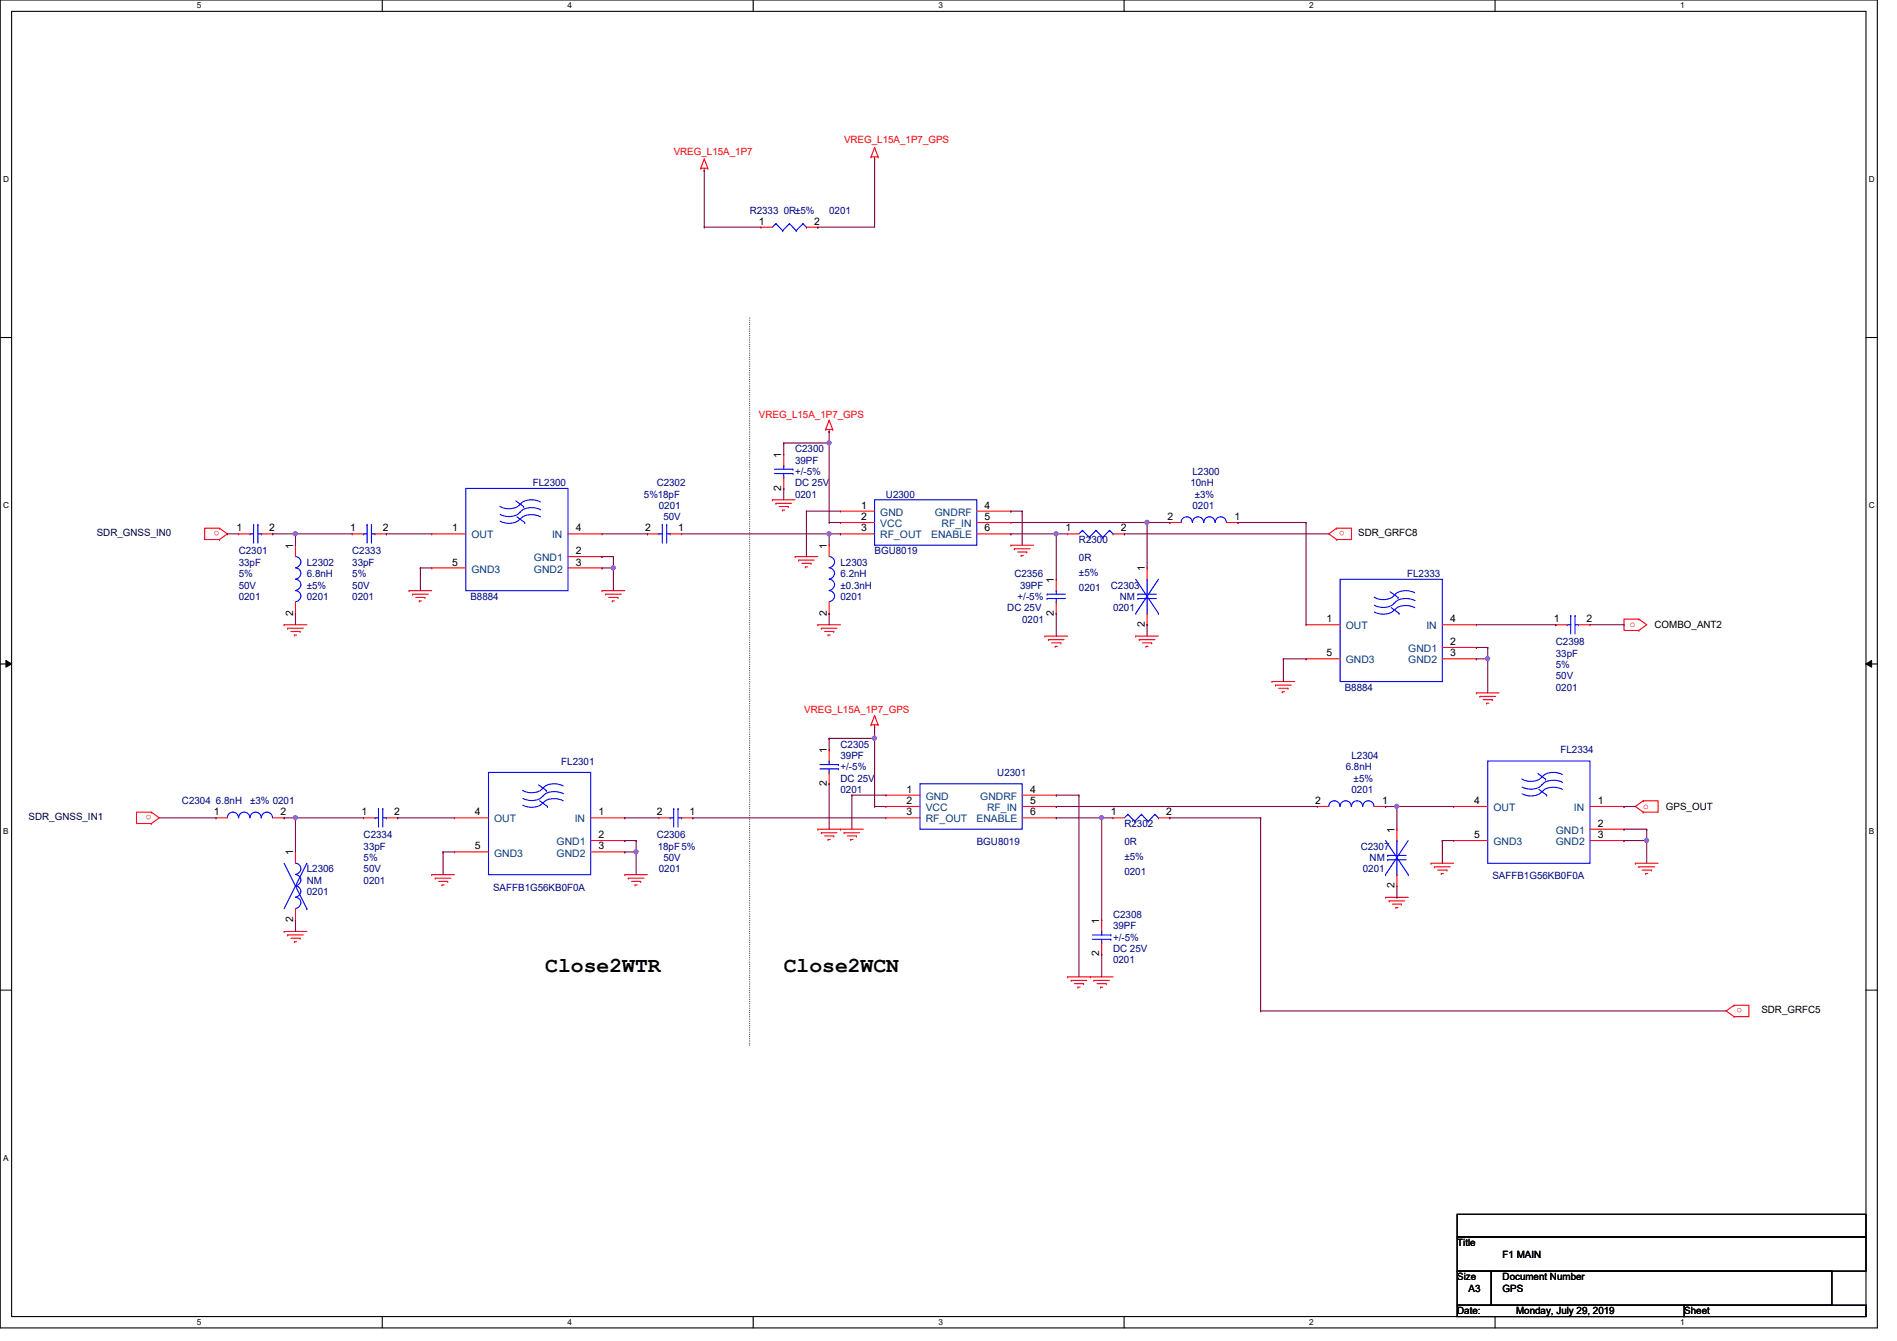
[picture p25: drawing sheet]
<svg xmlns="http://www.w3.org/2000/svg" width="297mm" height="210mm" viewBox="0 0 297 210" stroke-linecap="round" stroke-linejoin="round" font-family="sans-serif">
<defs><g id="words">
<g font-size="3.3">
<text x="85.4" y="152.1">Close2WTR</text>
<text x="122.7" y="152.1">Close2WCN</text>
</g>
<g font-size="1.6" fill="#f00">
<text x="132.2" y="22.4">VREG_L15A_1P7_GPS</text>
<text x="105.5" y="24.2">VREG_L15A_1P7</text>
<text x="118.8" y="65.4">VREG_L15A_1P7_GPS</text>
<text x="34.4" y="83.1" transform="rotate(180 34.4 83.1)">o</text>
<text x="210.6" y="83.1" transform="rotate(180 210.6 83.1)">o</text>
<text x="255.2" y="98.1">o</text>
<text x="125.9" y="111.7">VREG_L15A_1P7_GPS</text>
<text x="23.7" y="127.6" transform="rotate(180 23.7 127.6)">o</text>
<text x="257.3" y="126.6">o</text>
<text x="272.8" y="157.8" transform="rotate(180 272.8 157.8)">o</text>
</g>
<g font-size="1.6" fill="#00007f">
<text x="117.4" y="33.4">R2333 0R±5%</text>
<text x="129.8" y="33.4">0201</text>
<text x="124.5" y="70.8">C2300</text>
<text x="83.4" y="76.1">FL2300</text>
<text x="100.8" y="77.9">5%18pF</text>
<text x="102.8" y="76.1">C2302</text>
<text x="124.5" y="72.6">39PF</text>
<text x="124.5" y="77.9">0201</text>
<text x="124.5" y="76.1">DC 25V</text>
<text x="124.5" y="74.3">+/-5%</text>
<text x="138.7" y="77.9">U2300</text>
<text x="186.4" y="76.1">10nH</text>
<text x="186.7" y="74.3">L2300</text>
<text x="187.1" y="77.9">±3%</text>
<text x="103.2" y="79.7">0201</text>
<text x="103.9" y="81.4">50V</text>
<text x="186.7" y="79.7">0201</text>
<text x="37.4" y="86.8">C2301</text>
<text x="37.4" y="88.6">33pF</text>
<text x="48" y="88.6">L2302</text>
<text x="55.2" y="86.8">C2333</text>
<text x="55.2" y="88.6">33pF</text>
<text x="131.6" y="88.6">L2303</text>
<text x="136.9" y="86.8">BGU8019</text>
<text x="168.9" y="85">R2300</text>
<text x="168.9" y="87.8">0R</text>
<text x="37.4" y="93.9">0201</text>
<text x="37.4" y="92.1">50V</text>
<text x="37.4" y="90.3">5%</text>
<text x="48" y="90.3">6.8nH</text>
<text x="48" y="92.1">±5%</text>
<text x="48" y="93.9">0201</text>
<text x="55.2" y="93.9">0201</text>
<text x="55.2" y="92.1">50V</text>
<text x="55.2" y="90.3">5%</text>
<text x="73.7" y="93.9">B8884</text>
<text x="131.6" y="90.3">6.2nH</text>
<text x="131.6" y="92.1">±0.3nH</text>
<text x="131.6" y="93.9">0201</text>
<text x="157.7" y="95.7">DC 25V</text>
<text x="158.8" y="90.3">C2356</text>
<text x="159.3" y="93.9">+/-5%</text>
<text x="159.7" y="92.1">39PF</text>
<text x="168.9" y="90.2">±5%</text>
<text x="168.9" y="92.5">0201</text>
<text x="173.9" y="92.1">C2303</text>
<text x="174.3" y="95.7">0201</text>
<text x="175.3" y="93.9">NM</text>
<text x="220.3" y="90.3">FL2333</text>
<text x="160.1" y="97.5">0201</text>
<text x="243.6" y="101">C2398</text>
<text x="243.6" y="102.8">33pF</text>
<text x="243.6" y="106.3">50V</text>
<text x="243.6" y="104.6">5%</text>
<text x="210.6" y="108.1">B8884</text>
<text x="243.6" y="108.1">0201</text>
<text x="87.9" y="119.7">FL2301</text>
<text x="131.6" y="117">C2305</text>
<text x="131.6" y="118.8">39PF</text>
<text x="211.6" y="118.8">L2304</text>
<text x="244.3" y="117.9">FL2334</text>
<text x="28.5" y="125.9">C2304 6.8nH</text>
<text x="39.2" y="125.9">±3% 0201</text>
<text x="131.6" y="124.1">0201</text>
<text x="131.6" y="122.3">DC 25V</text>
<text x="131.6" y="120.6">+/-5%</text>
<text x="156.2" y="121.5">U2301</text>
<text x="210.7" y="120.6">6.8nH</text>
<text x="211.6" y="124.1">0201</text>
<text x="212" y="122.3">±5%</text>
<text x="56.9" y="131.2">C2334</text>
<text x="102.8" y="131.2">C2306</text>
<text x="176.1" y="129.5">R2302</text>
<text x="48" y="136.6">L2306</text>
<text x="56.9" y="133">33pF</text>
<text x="56.9" y="136.6">50V</text>
<text x="56.9" y="134.8">5%</text>
<text x="103" y="133">18pF5%</text>
<text x="103.2" y="136.6">0201</text>
<text x="103.9" y="134.8">50V</text>
<text x="152.9" y="132.3">BGU8019</text>
<text x="176.1" y="132.3">0R</text>
<text x="176.1" y="134.6">±5%</text>
<text x="176.1" y="136.9">0201</text>
<text x="213.1" y="133">C2307</text>
<text x="213.4" y="136.6">0201</text>
<text x="214.5" y="134.8">NM</text>
<text x="233.7" y="137.6">SAFFB1G56KB0F0A</text>
<text x="48" y="138.3">NM</text>
<text x="48" y="140.1">0201</text>
<text x="56.9" y="138.3">0201</text>
<text x="77.2" y="139.4">SAFFB1G56KB0F0A</text>
<text x="174.3" y="143.7">C2308</text>
<text x="174.3" y="145.5">39PF</text>
<text x="174.3" y="149">DC 25V</text>
<text x="174.3" y="147.2">+/-5%</text>
<text x="174.3" y="150.8">0201</text>
</g>
<g font-size="1.6">
<text x="118.8" y="35.2">1</text>
<text x="127.5" y="35.2">2</text>
<text x="122.3" y="71.7" transform="rotate(-90 122.3 71.7)">1</text>
<text x="122.3" y="76.8" transform="rotate(-90 122.3 76.8)">2</text>
<text x="37" y="83.2">1</text>
<text x="42.2" y="83.2">2</text>
<text x="54.8" y="83.2">1</text>
<text x="59.9" y="83.2">2</text>
<text x="70.8" y="83.2">1</text>
<text x="90.2" y="83.2">4</text>
<text x="101" y="83.2">2</text>
<text x="106.2" y="83.2">1</text>
<text x="134.8" y="79.6">1</text>
<text x="134.8" y="81.4">2</text>
<text x="134.8" y="83.2">3</text>
<text x="154.2" y="83.2">6</text>
<text x="154.2" y="81.4">5</text>
<text x="154.2" y="79.6">4</text>
<text x="166.8" y="83.2">1</text>
<text x="175.5" y="83.2">2</text>
<text x="182.8" y="81.4">2</text>
<text x="193.3" y="81.4">1</text>
<text x="212.7" y="83.9">SDR_GRFC8</text>
<text x="45.9" y="85.9" transform="rotate(-90 45.9 85.9)">1</text>
<text x="70.8" y="88.5">5</text>
<text x="90.2" y="88.5">3</text>
<text x="90.2" y="86.7">2</text>
<text x="129.5" y="85.9" transform="rotate(-90 129.5 85.9)">1</text>
<text x="179.2" y="89.5" transform="rotate(-90 179.2 89.5)">1</text>
<text x="165" y="91.2" transform="rotate(-90 165 91.2)">1</text>
<text x="45.9" y="96.4" transform="rotate(-90 45.9 96.4)">2</text>
<text x="129.5" y="96.4" transform="rotate(-90 129.5 96.4)">2</text>
<text x="165" y="96.4" transform="rotate(-90 165 96.4)">2</text>
<text x="179.2" y="98.1" transform="rotate(-90 179.2 98.1)">2</text>
<text x="207.7" y="97.4">1</text>
<text x="227.1" y="97.4">4</text>
<text x="227.1" y="101">2</text>
<text x="243.3" y="97.4">1</text>
<text x="248.4" y="97.4">2</text>
<text x="259.1" y="98.3">COMBO_ANT2</text>
<text x="207.7" y="102.7">5</text>
<text x="227.1" y="102.7">3</text>
<text x="129.5" y="117.9" transform="rotate(-90 129.5 117.9)">1</text>
<text x="129.5" y="123" transform="rotate(-90 129.5 123)">2</text>
<text x="141.9" y="124.1">1</text>
<text x="141.9" y="125.9">2</text>
<text x="161.3" y="125.9">5</text>
<text x="161.3" y="124.1">4</text>
<text x="205.9" y="125.9">2</text>
<text x="216.4" y="125.9">1</text>
<text x="230.8" y="125.9">4</text>
<text x="250.2" y="125.9">1</text>
<text x="33.5" y="127.6">1</text>
<text x="43.9" y="127.6">2</text>
<text x="56.6" y="127.6">1</text>
<text x="61.7" y="127.6">2</text>
<text x="74.4" y="127.6">4</text>
<text x="93.7" y="127.6">1</text>
<text x="93.7" y="131.2">2</text>
<text x="102.8" y="127.6">2</text>
<text x="107.9" y="127.6">1</text>
<text x="141.9" y="127.6">3</text>
<text x="161.3" y="127.6">6</text>
<text x="173.9" y="127.6">1</text>
<text x="182.6" y="127.6">2</text>
<text x="218.4" y="130.3" transform="rotate(-90 218.4 130.3)">1</text>
<text x="230.8" y="131.2">5</text>
<text x="250.2" y="131.2">3</text>
<text x="250.2" y="129.4">2</text>
<text x="260.9" y="126.8">GPS_OUT</text>
<text x="45.9" y="133.9" transform="rotate(-90 45.9 133.9)">1</text>
<text x="74.4" y="133">5</text>
<text x="93.7" y="133">3</text>
<text x="218.4" y="139" transform="rotate(-90 218.4 139)">2</text>
<text x="45.9" y="144.4" transform="rotate(-90 45.9 144.4)">2</text>
<text x="172.1" y="149.7" transform="rotate(-90 172.1 149.7)">2</text>
<text x="172.1" y="144.6" transform="rotate(-90 172.1 144.6)">1</text>
<text x="275.8" y="158.6">SDR_GRFC5</text>
<text x="228.2" y="195.1">Title</text>
<text x="235.3" y="196.8">F1 MAIN</text>
<text x="228.2" y="200.4">Size</text>
<text x="230" y="202.2">A3</text>
<text x="235.3" y="200.4">Document Number</text>
<text x="235.3" y="202.2">GPS</text>
<text x="228.2" y="205.7">Date:</text>
<text x="237.4" y="205.7">Monday, July 29, 2019</text>
<text x="263.7" y="205.7">Sheet</text>
</g>
<g font-size="1.6" fill="#000040">
<text x="15.2" y="83.9">SDR_GNSS_IN0</text>
<text x="4.5" y="128.4">SDR_GNSS_IN1</text>
</g>
<g font-size="1.6" fill="#00407f">
<text x="137.8" y="80.7">GND</text>
<text x="137.8" y="82.5">VCC</text>
<text x="146.4" y="80.7">GNDRF</text>
<text x="147.4" y="82.5">RF_IN</text>
<text x="73.8" y="84.3">OUT</text>
<text x="73.8" y="89.6">GND3</text>
<text x="83.6" y="89.6">GND2</text>
<text x="83.6" y="87.8">GND1</text>
<text x="86.4" y="84.3">IN</text>
<text x="137.8" y="84.3">RF_OUT</text>
<text x="145.8" y="84.3">ENABLE</text>
<text x="210.7" y="98.5">OUT</text>
<text x="223.3" y="98.5">IN</text>
<text x="210.7" y="103.8">GND3</text>
<text x="220.5" y="103.8">GND2</text>
<text x="220.5" y="102.1">GND1</text>
<text x="144.9" y="125.2">GND</text>
<text x="153.5" y="125.2">GNDRF</text>
<text x="77.4" y="128.7">OUT</text>
<text x="90" y="128.7">IN</text>
<text x="144.9" y="127">VCC</text>
<text x="144.9" y="128.7">RF_OUT</text>
<text x="152.9" y="128.7">ENABLE</text>
<text x="154.6" y="127">RF_IN</text>
<text x="233.8" y="127">OUT</text>
<text x="243.6" y="130.5">GND1</text>
<text x="246.5" y="127">IN</text>
<text x="77.4" y="134.1">GND3</text>
<text x="87.2" y="134.1">GND2</text>
<text x="87.2" y="132.3">GND1</text>
<text x="233.8" y="132.3">GND3</text>
<text x="243.6" y="132.3">GND2</text>
</g>
<g font-size="1.3">
<text x="30.8" y="1.3">5</text>
<text x="88.9" y="1.3">4</text>
<text x="146.9" y="1.3">3</text>
<text x="205" y="1.3">2</text>
<text x="263.1" y="1.3">1</text>
<text x=".5" y="28.4">D</text>
<text x="292.6" y="28.4">D</text>
<text x=".5" y="79.5">C</text>
<text x="292.6" y="79.5">C</text>
<text x=".5" y="130.6">B</text>
<text x="292.6" y="130.6">B</text>
<text x=".5" y="181.7">A</text>
<text x="30.8" y="207.4">5</text>
<text x="88.9" y="207.4">4</text>
<text x="146.9" y="207.4">3</text>
<text x="205" y="207.4">2</text>
<text x="263.1" y="207.4">1</text>
</g>
</g></defs>
<path d="M0 0h294v207.9h-294zM1.8 1.8h290.4v204.3h-290.4z" fill="none" stroke="#000" stroke-width=".17"/>
<g fill="#fff">
<path d="M30.8 .2h.7v1.4h-.7z"/>
<path d="M30.8 206.2h.7v1.4h-.7z"/>
</g>
<path d="M59.9 0v1.8M59.9 206.1v1.8" fill="none" stroke="#000" stroke-width=".17"/>
<g fill="#fff">
<path d="M88.9 .2h.6v1.4h-.6z"/>
<path d="M88.9 206.2h.6v1.4h-.6z"/>
</g>
<path d="M117.9 0v1.8M117.9 206.1v1.8" fill="none" stroke="#000" stroke-width=".17"/>
<g fill="#fff">
<path d="M146.9 .2h.7v1.4h-.7z"/>
<path d="M146.9 206.2h.7v1.4h-.7z"/>
</g>
<path d="M176 0v1.8M176 206.1v1.8" fill="none" stroke="#000" stroke-width=".17"/>
<g fill="#fff">
<path d="M205 .2h.7v1.4h-.7z"/>
<path d="M205 206.2h.7v1.4h-.7z"/>
</g>
<path d="M234.1 0v1.8M234.1 206.1v1.8" fill="none" stroke="#000" stroke-width=".17"/>
<g fill="#fff">
<path d="M263.1 .2h.7v1.4h-.7z"/>
<path d="M263.1 206.2h.7v1.4h-.7z"/>
<path d="M.5 27.3h.9v1.4h-.9z"/>
<path d="M292.6 27.3h.9v1.4h-.9z"/>
<path d="M.5 78.4h.9v1.4h-.9z"/>
<path d="M292.6 78.4h.9v1.4h-.9z"/>
</g>
<path d="M0 52.8h1.8M292.2 52.8h1.8" fill="none" stroke="#000" stroke-width=".17"/>
<g fill="#fff">
<path d="M.5 129.5h.8v1.4h-.8z"/>
<path d="M292.6 129.5h.9v1.4h-.9z"/>
</g>
<path d="M0 103.9h1.8M292.2 103.9h1.8" fill="none" stroke="#000" stroke-width=".17"/>
<path d="M.9 103.4l.9 .5-.9 .5zM292.2 103.9l.9-.5v1z" fill="#000"/>
<path d="M.9 103.4l.9 .5-.9 .5zM292.2 103.9l.9-.5v1z" fill="none" stroke="#000" stroke-width=".16"/>
<path d="M.5 180.5h.8v1.4h-.8z" fill="#fff"/>
<path d="M0 155h1.8M292.2 155h1.8M228.2 190.1h64v3.5h-64zM228.2 193.6h64v5.4h-64zM228.2 199h5.3v5.3h-5.3zM233.5 199h53.3v5.3h-53.3zM228.2 204.3h35.5v1.8h-35.5zM263.7 204.3h28.5v1.8h-28.5z" fill="none" stroke="#000" stroke-width=".17"/>
<path d="M117.4 49.8v113.8M117.4 163.6h.1" fill="none" stroke="#000" stroke-width=".17" stroke-dasharray="0 .3"/>
<g fill="none" stroke="#f00" stroke-width=".17">
<path d="M109.7 26.3h.1M109.7 26.3h1.1M110.3 26.7h.1M110.3 24.9h.1M110.3 26.3v.4M110.3 24.9l.5 1.4M110.3 24.9l-.6 1.4M110.8 26.3h.1M119.2 35.6h.1M119.2 35.6h1.7M126.3 35.6h1.8M128.1 35.6h.1"/>
<path d="M136.4 24.6h.1M136.4 24.6h1.1M136.9 24.9h.1M136.9 23.1h.1M136.9 24.6v.3M136.9 23.1l.6 1.5M136.9 23.1l-.5 1.5M137.5 24.6h.1M120.9 78.2h.1M120.9 78.2h3.6M121.5 78.8h.1M121.5 78.8h2.4"/>
<path d="M122 79.3h1.4M122.6 79.8h.1M122.6 79.8h.3M122.7 71.1h.1M122.7 76.5h.1M122.7 71.1v1.8M122.7 74.7v1.8M123.4 79.3h.1M129.3 67.2h.1M129.3 67.2h1.1M129.8 67.6h.1M129.8 65.8h.1"/>
<path d="M129.8 67.2v.4M129.8 65.8l-.5 1.4M129.8 65.8l.6 1.4M130.4 67.2h.1M34.4 84.5h.1M34.4 82.7h.1M34.4 82.7h-2.4v1.8h2.4M34.4 82.7l1.2 .9-1.2 .9M37.4 83.6h.1M37.4 83.6h1.8M40.9 83.6h1.8M42.7 83.6h.1"/>
<path d="M44.5 97.8h.1M44.5 97.8h3.5M45 98.3h.1M45 98.3h2.5M45.5 98.8h1.5M46.1 99.4h.1M46.1 99.4h.3M46.3 85.3h.1M46.3 96h.1M46.3 85.3v1.8M46.3 94.2v1.8M47 98.8h.1"/>
<path d="M55.2 83.6h.1M55.2 83.6h1.7M58.7 83.6h1.8M60.5 83.6h.1M64 92.5h.1M64 92.5h3.6M64.6 93h.1M64.6 93h2.5M65.1 93.5h1.4M65.7 94.1h.1M65.7 94.1h.3M66.5 93.5h.1"/>
<path d="M67.6 83.6h.1M67.6 88.9h.1M67.6 83.6h5.3M67.6 88.9h5.3M88.9 87.1h5.4M88.9 83.6h5.4M88.9 88.9h5.4M94.3 92.5h.1M94.3 83.6h.1M94.3 88.9h.1M94.3 87.1h.1M94.3 92.5h3.5"/>
<path d="M94.8 93h.1M94.8 93h2.5M95.3 93.5h1.5M95.9 94.1h.1M95.9 94.1h.3M96.8 93.5h.1M101.4 83.6h.1M101.4 83.6h1.8M104.9 83.6h1.8M106.7 83.6h.1M124.5 87.1h.1M124.5 87.1h3.6"/>
<path d="M125 87.7h.1M125 87.7h2.5M125.6 88.2h1.4M126.1 88.7h.1M126.1 88.7h.3M127 88.2h.1M128.1 97.8h.1M128.1 97.8h3.5M128.6 98.3h.1M128.6 98.3h2.5M129.1 98.8h1.5M129.7 99.4h.1"/>
<path d="M129.7 99.4h.3M129.8 85.3h.1M129.8 96h.1M129.8 85.3v1.8M129.8 94.2v1.8M130.6 98.8h.1M131.6 80h.1M131.6 81.8h.1M131.6 83.6h.1M131.6 80h5.3M131.6 81.8h5.3M131.6 83.6h5.3"/>
<path d="M152.9 80h5.4M152.9 81.8h5.4M152.9 83.6h5.4M158.3 85.3h.1M158.3 80h.1M158.3 81.8h.1M158.3 83.6h.1M158.3 85.3h3.5M158.8 85.9h.1M158.8 85.9h2.5M159.3 86.4h1.5M159.9 87h.1"/>
<path d="M159.9 87h.3M160.8 86.4h.1M163.6 99.6h.1M163.6 99.6h3.6M165.4 90.7h.1M165.4 96h.1M165.4 90.7v1.8M165.4 94.2v1.8M167.2 83.6h.1M167.2 83.6h1.7M174.3 83.6h1.8M176.1 83.6h.1"/>
<path d="M177.8 99.6h.1M177.8 99.6h3.6M179.6 88.9h.1M179.6 97.8h.1M179.6 88.9v1.8M179.6 96v1.8M183.2 81.8h.1M183.2 81.8h1.8M192.1 81.8h1.7M193.8 81.8h.1M204.5 97.8h.1M204.5 97.8h5.3"/>
<path d="M209.3 84.5h.1M209.3 82.7h.1M209.3 82.7h2.3v1.8h-2.3M209.3 82.7l-1.2 .9 1.2 .9M225.8 97.8h5.4M231.2 97.8h.1M243.6 97.8h.1M243.6 97.8h1.8M247.2 97.8h1.8M249 97.8h.1M256.6 96.9h.1M256.6 98.7h.1"/>
<path d="M256.6 96.9h-2.3v1.8h2.3M256.6 96.9l1.2 .9-1.2 .9M129.8 117.3h.1M129.8 117.3v1.8M136.4 113.5h.1M136.4 113.5h1.1M136.9 113.8h.1M136.9 112h.1M136.9 113.5v.3M136.9 112l-.5 1.5M136.9 112l.6 1.5M137.5 113.5h.1"/>
<path d="M164.2 100.1h.1M164.2 100.1h2.4M164.7 100.6h1.4M165.2 101.2h.1M165.2 101.2h.4M166.1 100.6h.1M178.4 100.1h.1M178.4 100.1h2.4M178.9 100.6h1.4M179.4 101.2h.1M179.4 101.2h.4M180.3 100.6h.1"/>
<path d="M199.2 106.7h.1M199.2 106.7h3.5M199.7 107.2h.1M199.7 107.2h2.5M200.2 107.7h1.5M200.8 108.3h.1M200.8 108.3h.3M201.7 107.7h.1M204.5 103.1h.1M204.5 103.1h5.3M225.8 103.1h5.4M225.8 101.3h5.4"/>
<path d="M231.2 108.5h.1M231.2 103.1h.1M231.2 101.3h.1M231.2 108.5h3.5M231.7 109h.1M231.7 109h2.5M232.2 109.5h1.5M232.8 110.1h.1M232.8 110.1h.3M233.7 109.5h.1M23.7 128.9h.1M23.7 127.1h.1"/>
<path d="M23.7 127.1h-2.3v1.8h2.3M23.7 127.1l1.2 .9-1.2 .9M33.8 128h.1M33.8 128h1.8M42.7 128h1.8M44.5 128h.1M46.3 133.3h.1M46.3 133.3v1.8M56.9 128h.1M56.9 128h1.8M60.5 128h1.8M62.3 128h.1"/>
<path d="M67.6 136.9h.1M67.6 136.9h3.6M68.2 137.5h.1M68.2 137.5h2.4M68.7 138h1.4M69.2 138.5h.1M69.2 138.5h.4M70.1 138h.1M71.2 128h.1M71.2 133.3h.1M71.2 128h5.3M71.2 133.3h5.3"/>
<path d="M92.5 128h5.3M92.5 131.6h5.3M92.5 133.3h5.3M97.8 136.9h.1M97.8 128h.1M97.8 133.3h.1M97.8 131.6h.1M97.8 136.9h3.6M98.4 137.5h.1M98.4 137.5h2.4M98.9 138h1.4M99.4 138.5h.1"/>
<path d="M99.4 138.5h.4M100.3 138h.1M103.2 128h.1M103.2 128h1.7M106.7 128h1.8M108.5 128h.1M128.1 129.8h.1M128.1 129.8h7.1M128.6 130.3h.1M128.6 130.3h2.5M129.1 130.9h1.5M129.7 131.4h.1"/>
<path d="M129.7 131.4h.3M129.8 122.7h.1M129.8 120.9v1.8M130.6 130.9h.1M131.6 129.8h.1M132.2 130.3h.1M132.2 130.3h2.4M132.7 130.9h1.4M133.2 131.4h.1M133.2 131.4h.4M134.1 130.9h.1M138.7 124.5h.1"/>
<path d="M138.7 126.2h.1M138.7 128h.1M138.7 128h5.4M138.7 124.5h5.4M138.7 126.2h5.4M160.1 128h5.3M160.1 124.5h5.3M160.1 126.2h5.3M165.4 124.5h.1M165.4 126.2h.1M165.4 128h.1M174.3 128h.1"/>
<path d="M174.3 128h1.8M181.4 128h1.8M183.2 128h.1M206.3 126.2h.1M206.3 126.2h1.8M215.2 126.2h1.8M217 126.2h.1M218.7 129.8h.1M218.7 138.7h.1M218.7 129.8v1.8M218.7 136.9v1.8M224.1 135.1h.1"/>
<path d="M224.1 135.1h3.5M224.6 135.7h.1M224.6 135.7h2.5M225.1 136.2h1.5M225.7 136.7h.1M225.7 136.7h.3M226.6 136.2h.1M227.6 126.2h.1M227.6 131.6h.1M227.6 126.2h5.4M227.6 131.6h5.4M249 129.8h5.3"/>
<path d="M249 126.2h5.3M249 131.6h5.3M254.3 126.2h.1M254.3 131.6h.1M254.3 129.8h.1M256.1 135.1h.1M256.1 135.1h3.5M256.6 135.7h.1M256.6 135.7h2.5M257.1 136.2h1.5M257.3 125.3h.1M257.3 127.1h.1"/>
<path d="M257.3 125.3h2.3v1.8h-2.3M257.3 125.3l-1.2 .9 1.2 .9M257.7 136.7h.1M257.7 136.7h.3M258.6 136.2h.1M44.5 145.8h.1M44.5 145.8h3.5M45 146.3h.1M45 146.3h2.5M45.5 146.9h1.5M46.1 147.4h.1M46.1 147.4h.3"/>
<path d="M46.3 144h.1M46.3 142.2v1.8M47 146.9h.1M167.2 152.9h.1M167.2 152.9h7.1M167.7 153.5h.1M167.7 153.5h2.5M168.2 154h1.5M168.8 154.5h.1M168.8 154.5h.3M169.7 154h.1M170.7 152.9h.1"/>
<path d="M171.3 153.5h.1M171.3 153.5h2.4M171.8 154h1.4M172.3 154.5h.1M172.3 154.5h.4M172.5 144h.1M172.5 149.4h.1M172.5 144v1.8M172.5 147.6v1.8M173.2 154h.1M217 140.5h.1M217 140.5h3.5"/>
<path d="M217.5 141h.1M217.5 141h2.5M218 141.5h1.5M218.6 142.1h.1M218.6 142.1h.3M219.5 141.5h.1M271.5 159.1h.1M271.5 157.4h.1M271.5 157.4h2.4v1.7h-2.4M271.5 157.4l-1.2 .8 1.2 .9"/>
</g>
<g fill="none" stroke="#00f" stroke-width=".17">
<path d="M121.5 35h.1M121.5 35l-.6 .6M121.5 35l1.1 1.1M122.6 36.1h.1M123.6 35h.1M123.6 35l-1 1.1M123.6 35l1.1 1.1M124.7 36.1h.1M125.7 35h.1M125.7 35l-1 1.1M125.7 35l.6 .6M126.3 35.6h.1"/>
<path d="M72.9 76.5h16v16h-16zM80.8 78.4l1.2 .9M81.4 78.9a2.49 2.49 0 0 1-3.1 .3M82 79.3h.1M84.6 78.6a2.91 2.91 0 0 0-2.9 .1l-.2 .3M84.7 79.8a2.99 2.99 0 0 0-3 .1l-.2 .3M121.3 73.4h2.9M121.3 74.1h2.9M122.7 72.9h.1M122.7 74.7h.1M122.7 72.9v.5M122.7 74.1v.6"/>
<path d="M124.2 73.4h.1M124.2 74.1h.1M136.9 78.2h16v7.1h-16zM39.2 83.6h.1M39.2 83.6h.5M39.7 82.1h.1M39.7 82.1v2.9M40.4 82.1h.1M40.4 82.1v2.9M40.4 83.6h.5M40.9 83.6h.1M46.3 87.1a.87 .87 0 0 1 .8 .9 .87 .87 0 0 1-.8 .9"/>
<path d="M46.3 88.9a.87 .87 0 0 1 .8 .9 .87 .87 0 0 1-.8 .8M46.3 90.7a.87 .87 0 0 1 .8 .8 .87 .87 0 0 1-.8 .9M46.3 92.5a.87 .87 0 0 1 .8 .8 .87 .87 0 0 1-.8 .9M56.9 83.6h.1M56.9 83.6h.6M57.5 82.1h.1M57.5 82.1v2.9M58.2 82.1h.1M58.2 83.6h.5M58.2 82.1v2.9M58.7 83.6h.1M80.9 80.9l1.3 .9"/>
<path d="M81.4 80.1a2.52 2.52 0 0 1-3.1 .4M81.4 81.2a2.52 2.52 0 0 1-3.1 .4M82.2 81.8h.1M84.6 80.9a2.94 2.94 0 0 0-2.9 .1l-.2 .2M103.2 83.6h.1M103.2 83.6h.5M103.7 82.1h.1M103.7 82.1v2.9M104.4 82.1h.1M104.4 83.6h.5M104.4 82.1v2.9M104.9 83.6h.1"/>
<path d="M129.8 87.1a.87 .87 0 0 1 .9 .9 .87 .87 0 0 1-.9 .9M129.8 88.9a.87 .87 0 0 1 .9 .9 .87 .87 0 0 1-.9 .8M129.8 90.7a.87 .87 0 0 1 .9 .8 .87 .87 0 0 1-.9 .9M129.8 92.5a.87 .87 0 0 1 .9 .8 .87 .87 0 0 1-.9 .9M164 93h.1M164 93.7h.1M164 93h2.8M164 93.7h2.8M165.4 92.5h.1M165.4 94.2h.1M165.4 92.5v.5M165.4 93.7v.5"/>
<path d="M169.5 83h.1M169.5 83l-.6 .6M169.5 83l1.1 1.1M170.6 84.1h.1M171.6 83h.1M171.6 83l-1 1.1M171.6 83l1.1 1.1M172.7 84.1h.1M173.7 83h.1M173.7 83l-1 1.1M173.7 83l.6 .6M174.3 83.6h.1"/>
<path d="M177.8 96h.1M177.8 90.7l3.6 5.3M178.2 93h.1M178.2 93.7h.1M178.2 93h2.9M178.2 93.7h2.9M179.6 90.7h.1M179.6 96h.1M179.6 90.7v2.3M179.6 93.7v2.3M181.4 96h.1M181.4 90.7l-3.6 5.3"/>
<path d="M185 81.8a.87 .87 0 0 1 .8-.9 .87 .87 0 0 1 .9 .9M186.7 81.8a.87 .87 0 0 1 .9-.9 .87 .87 0 0 1 .9 .9M188.5 81.8a.87 .87 0 0 1 .9-.9 .87 .87 0 0 1 .8 .9M190.3 81.8a.87 .87 0 0 1 .9-.9 .87 .87 0 0 1 .8 .9M209.8 90.7h16v16h-16zM217.7 92.6l1.2 .9M217.8 95.1l1.3 .9M218.3 94.4a2.52 2.52 0 0 1-3.1 .3M218.3 95.4a2.52 2.52 0 0 1-3.1 .4M218.3 93.1a2.49 2.49 0 0 1-3.1 .4M218.9 93.5h.1M219.1 96h.1"/>
<path d="M221.5 92.8a2.91 2.91 0 0 0-2.9 .1l-.2 .3M221.5 95.1a2.94 2.94 0 0 0-2.9 .1l-.2 .3M221.6 94a2.99 2.99 0 0 0-3 .2l-.2 .2M245.4 97.8h.1M245.4 97.8h.6M246 96.4h.1M246 96.4v2.8M246.6 96.4h.1M246.6 96.4v2.8M246.6 97.8h.6M247.2 97.8h.1M128.4 119.7h2.9"/>
<path d="M129.8 119.1h.1M129.8 119.1v.6M131.3 119.7h.1M233 119.1h16v16h-16zM35.6 128a.87 .87 0 0 1 .9-.9 .87 .87 0 0 1 .8 .9M37.4 128a.87 .87 0 0 1 .8-.9 .87 .87 0 0 1 .9 .9M39.2 128a.87 .87 0 0 1 .8-.9 .87 .87 0 0 1 .9 .9M40.9 128a.87 .87 0 0 1 .9-.9 .87 .87 0 0 1 .9 .9M44.5 135.1l3.5 7.1M46.3 135.1a.87 .87 0 0 1 .8 .9 .87 .87 0 0 1-.8 .9M46.3 136.9a.87 .87 0 0 1 .8 .9 .87 .87 0 0 1-.8 .8M46.3 138.7a.87 .87 0 0 1 .8 .9 .87 .87 0 0 1-.8 .8"/>
<path d="M48 135.1h.1M48 135.1l-3.5 7.1M58.7 128h.1M58.7 128h.6M59.3 126.6h.1M59.3 126.6v2.9M59.9 126.6h.1M59.9 126.6v2.9M59.9 128h.6M60.5 128h.1M76.5 120.9h16v16h-16zM84.3 122.9l1.3 .8"/>
<path d="M84.5 125.3l1.2 .9M85 124.6a2.52 2.52 0 0 1-3.1 .4M85 125.6a2.52 2.52 0 0 1-3.1 .4M85 123.4a2.49 2.49 0 0 1-3.2 .3M85.6 123.7h.1M85.7 126.2h.1M88.2 123a2.91 2.91 0 0 0-3 .2l-.2 .2M88.2 125.3a2.94 2.94 0 0 0-2.9 .2l-.2 .2M88.2 124.2a2.99 2.99 0 0 0-3 .2l-.2 .2M104.9 128h.1M104.9 128h.6M105.5 126.6h.1"/>
<path d="M105.5 126.6v2.9M106.2 126.6h.1M106.2 128h.5M106.2 126.6v2.9M106.7 128h.1M128.4 120.4h2.9M129.8 120.9h.1M129.8 120.4v.5M131.3 120.4h.1M144.1 122.7h16v7.1h-16zM176.6 127.5h.1M176.6 127.5l-.5 .5"/>
<path d="M176.6 127.5l1.1 1.1M177.7 128.6h.1M178.7 127.5h.1M178.7 127.5l-1 1.1M178.7 127.5l1.1 1.1M179.8 128.6h.1M180.8 127.5h.1M180.8 127.5l-1 1.1M180.8 127.5l.6 .5M181.4 128h.1M208.1 126.2a.87 .87 0 0 1 .8-.9 .87 .87 0 0 1 .9 .9M209.8 126.2a.87 .87 0 0 1 .9-.9 .87 .87 0 0 1 .9 .9"/>
<path d="M211.6 126.2a.87 .87 0 0 1 .9-.9 .87 .87 0 0 1 .9 .9M213.4 126.2a.87 .87 0 0 1 .9-.9 .87 .87 0 0 1 .8 .9M217 136.9h.1M217 131.6l3.5 5.3M217.3 133.9h.1M217.3 134.6h.1M217.3 133.9h2.9M217.3 134.6h2.9M218.7 131.6h.1M218.7 136.9h.1M218.7 131.6v2.3M218.7 134.6v2.3"/>
<path d="M220.5 136.9h.1M220.5 131.6l-3.5 5.3M240.8 121.1l1.2 .9M241 123.6l1.2 .9M241.4 122.8a2.52 2.52 0 0 1-3.1 .4M241.4 123.9a2.52 2.52 0 0 1-3.1 .3M241.4 121.6a2.49 2.49 0 0 1-3.1 .3M242 122h.1M242.2 124.5h.1M244.6 121.2a2.91 2.91 0 0 0-2.9 .2l-.2 .2M244.6 123.6a2.94 2.94 0 0 0-2.9 .1l-.1 .2M244.7 122.5a2.99 2.99 0 0 0-3 .1l-.2 .3"/>
<path d="M46.3 140.5a.87 .87 0 0 1 .8 .8 .87 .87 0 0 1-.8 .9M48 142.2h.1M171.1 146.3h2.8M171.1 147h2.8M172.5 145.8h.1M172.5 147.6h.1M172.5 145.8v.5M172.5 147v.6M173.9 146.3h.1M173.9 147h.1"/>
</g>
<path d="M42.7 83.6h.1M42.7 83.6h3.6" fill="none" stroke="#7f0040" stroke-width=".17"/>
<circle cx="46.2" cy="83.5" r=".32" fill="#f0f"/>
<circle cx="46.2" cy="83.5" r=".32" fill="none" stroke="#f0f" stroke-width=".17"/>
<path d="M46.3 128h.1M46.3 128v5.3" fill="none" stroke="#7f0040" stroke-width=".17"/>
<circle cx="46.2" cy="128" r=".32" fill="#f0f"/>
<circle cx="46.2" cy="128" r=".32" fill="none" stroke="#f0f" stroke-width=".17"/>
<g fill="none" stroke="#7f0040" stroke-width=".17">
<path d="M35.6 83.6h.1M35.6 83.6h1.8M46.3 83.6h.1M46.3 83.6h8.9M158.3 81.8h21.3M179.6 81.8h.1M24.9 128h8.9M33.8 128h.1M46.3 128h.1M46.3 128h10.6M97.8 128h.1M97.8 128h5.4"/>
<path d="M46.3 144h.1M46.3 144v1.8"/>
</g>
<circle cx="179.6" cy="81.8" r=".32" fill="#f0f"/>
<circle cx="179.6" cy="81.8" r=".32" fill="none" stroke="#f0f" stroke-width=".17"/>
<path d="M106.7 83.6h23.1M129.8 83.6h.1M158.3 83.6h.1M158.3 83.6h7.1M165.4 128h.1M165.4 126.2h.1M165.4 128h7.1M165.4 126.2h40.9" fill="none" stroke="#7f0040" stroke-width=".17"/>
<circle cx="129.8" cy="83.5" r=".32" fill="#f0f"/>
<circle cx="129.8" cy="83.5" r=".32" fill="none" stroke="#f0f" stroke-width=".17"/>
<path d="M126.3 80h.1M126.3 80h5.3M126.3 80v7.1M136.9 115.6h.1M136.9 115.6v10.6M133.4 124.5h.1M133.4 124.5h5.3M133.4 124.5v5.3M136.9 126.2h.1M136.9 126.2h1.8" fill="none" stroke="#7f0040" stroke-width=".17"/>
<circle cx="136.9" cy="115.5" r=".32" fill="#f0f"/>
<circle cx="136.9" cy="115.5" r=".32" fill="none" stroke="#f0f" stroke-width=".17"/>
<path d="M129.8 69.3h.1M129.8 69.3v12.5M129.8 81.8h.1M129.8 81.8h1.8M129.8 115.6h.1M129.8 115.6h7.1M129.8 115.6v1.7M129.8 122.7h.1M129.8 122.7v7.1" fill="none" stroke="#7f0040" stroke-width=".17"/>
<circle cx="129.8" cy="69.3" r=".32" fill="#f0f"/>
<circle cx="129.8" cy="69.3" r=".32" fill="none" stroke="#f0f" stroke-width=".17"/>
<g fill="none" stroke="#7f0040" stroke-width=".17">
<path d="M122.7 69.3h.1M122.7 76.5h.1M122.7 69.3v1.8M122.7 76.5v1.7M129.8 67.6h.1M129.8 67.6v1.7h-7.1M46.3 96h.1M46.3 96v1.8M94.3 87.1h.1M94.3 88.9h.1M94.3 87.1h1.8M96.1 87.1h.1"/>
<path d="M96.1 87.1v1.8h-1.8M158.3 80h.1M158.3 80h1.8M160.1 80h.1M160.1 80v5.3M136.9 113.8h.1M136.9 113.8v1.8M44.5 128h.1M44.5 128h1.8M165.4 124.5h.1M165.4 124.5h3.5M168.9 124.5h.1"/>
<path d="M168.9 124.5v28.4M183.2 128h.1M183.2 128h14.2"/>
</g>
<circle cx="96" cy="88.9" r=".32" fill="#f0f"/>
<circle cx="96" cy="88.9" r=".32" fill="none" stroke="#f0f" stroke-width=".17"/>
<path d="M65.8 88.9h.1M65.8 88.9h1.8M65.8 88.9v3.6M96.1 88.9h.1M96.1 88.9v3.6M97.8 131.6h.1M97.8 131.6h1.8M99.6 131.6h.1M99.6 131.6v1.7" fill="none" stroke="#7f0040" stroke-width=".17"/>
<circle cx="99.6" cy="133.3" r=".32" fill="#f0f"/>
<circle cx="99.6" cy="133.3" r=".32" fill="none" stroke="#f0f" stroke-width=".17"/>
<g fill="none" stroke="#7f0040" stroke-width=".17">
<path d="M46.3 83.6h.1M46.3 83.6v1.7M94.3 83.6h7.1M101.4 83.6h.1M129.8 96h.1M129.8 83.6h.1M129.8 83.6v1.7M129.8 96v1.8M179.6 97.8h.1M179.6 97.8v1.8M69.4 133.3h.1M69.4 133.3h1.8"/>
<path d="M69.4 133.3v3.6M97.8 133.3h.1M97.8 133.3h1.8M99.6 133.3h.1M99.6 133.3v3.6M108.5 128h.1M108.5 128h30.2M172.5 128v16M172.5 144h.1"/>
</g>
<circle cx="172.5" cy="128" r=".32" fill="#f0f"/>
<circle cx="172.5" cy="128" r=".32" fill="none" stroke="#f0f" stroke-width=".17"/>
<path d="M165.4 83.6h.1M165.4 96h.1M165.4 83.6v7.1M165.4 96v3.6M165.4 83.6h1.8M172.5 128h.1M172.5 128h1.8M172.5 149.4h.1M172.5 149.4v3.5" fill="none" stroke="#7f0040" stroke-width=".17"/>
<circle cx="165.4" cy="83.5" r=".32" fill="#f0f"/>
<circle cx="165.4" cy="83.5" r=".32" fill="none" stroke="#f0f" stroke-width=".17"/>
<g fill="none" stroke="#7f0040" stroke-width=".17">
<path d="M110.3 35.6h.1M110.3 26.7h.1M110.3 35.6h8.9M110.3 26.7v8.9M128.1 35.6h.1M136.9 24.9h.1M136.9 24.9v10.7h-8.8M60.5 83.6h.1M60.5 83.6h7.1M129.8 83.6h1.8M131.6 83.6h.1M179.6 81.8h.1"/>
<path d="M179.6 81.8v7.1M193.8 81.8h.1M193.8 81.8h10.7M231.2 97.8h12.4M243.6 97.8h.1M231.2 101.3h.1M231.2 103.1h.1M231.2 101.3h1.8M231.2 103.1h1.8M233 101.3h.1M233 103.1h.1M233 101.3v7.2"/>
<path d="M62.3 128h.1M62.3 128h8.9M197.4 128h.1M197.4 128v30.2M197.4 158.2h.1M197.4 158.2h72.9"/>
</g>
<circle cx="232.9" cy="103.1" r=".32" fill="#f0f"/>
<circle cx="232.9" cy="103.1" r=".32" fill="none" stroke="#f0f" stroke-width=".17"/>
<path d="M217 126.2h.1M217 126.2h10.6M218.7 126.2h.1M218.7 126.2v3.6" fill="none" stroke="#7f0040" stroke-width=".17"/>
<circle cx="218.7" cy="126.2" r=".32" fill="#f0f"/>
<circle cx="218.7" cy="126.2" r=".32" fill="none" stroke="#f0f" stroke-width=".17"/>
<path d="M254.3 126.2h.1M254.3 129.8h.1M254.3 126.2h1.8M254.3 129.8h3.5M257.8 129.8h.1M257.8 129.8v1.8" fill="none" stroke="#7f0040" stroke-width=".17"/>
<circle cx="257.8" cy="131.5" r=".32" fill="#f0f"/>
<circle cx="257.8" cy="131.5" r=".32" fill="none" stroke="#f0f" stroke-width=".17"/>
<g fill="none" stroke="#7f0040" stroke-width=".17">
<path d="M176.1 83.6h.1M176.1 83.6h32M179.6 81.8h3.6M183.2 81.8h.1M204.5 81.8h.1M204.5 81.8v16M249 97.8h5.3M254.3 97.8h.1M201 103.1h.1M201 103.1v3.6M201 103.1h3.5M204.5 103.1h.1"/>
<path d="M218.7 138.7v1.8M225.8 131.6h.1M225.8 131.6h1.8M225.8 131.6v3.5M254.3 131.6h.1M254.3 131.6h3.5M257.8 131.6h.1M257.8 131.6v3.5M218.7 140.5h.1"/>
</g>
<circle cx="46.2" cy="83.5" r=".32" fill="#f0f"/>
<circle cx="46.2" cy="83.5" r=".32" fill="none" stroke="#f0f" stroke-width=".17"/>
<circle cx="46.2" cy="128" r=".32" fill="#f0f"/>
<circle cx="46.2" cy="128" r=".32" fill="none" stroke="#f0f" stroke-width=".17"/>
<circle cx="179.6" cy="81.8" r=".32" fill="#f0f"/>
<circle cx="179.6" cy="81.8" r=".32" fill="none" stroke="#f0f" stroke-width=".17"/>
<circle cx="129.8" cy="83.5" r=".32" fill="#f0f"/>
<circle cx="129.8" cy="83.5" r=".32" fill="none" stroke="#f0f" stroke-width=".17"/>
<circle cx="136.9" cy="115.5" r=".32" fill="#f0f"/>
<circle cx="136.9" cy="115.5" r=".32" fill="none" stroke="#f0f" stroke-width=".17"/>
<circle cx="129.8" cy="69.3" r=".32" fill="#f0f"/>
<circle cx="129.8" cy="69.3" r=".32" fill="none" stroke="#f0f" stroke-width=".17"/>
<circle cx="96" cy="88.9" r=".32" fill="#f0f"/>
<circle cx="96" cy="88.9" r=".32" fill="none" stroke="#f0f" stroke-width=".17"/>
<circle cx="99.6" cy="133.3" r=".32" fill="#f0f"/>
<circle cx="99.6" cy="133.3" r=".32" fill="none" stroke="#f0f" stroke-width=".17"/>
<circle cx="172.5" cy="128" r=".32" fill="#f0f"/>
<circle cx="172.5" cy="128" r=".32" fill="none" stroke="#f0f" stroke-width=".17"/>
<circle cx="165.4" cy="83.5" r=".32" fill="#f0f"/>
<circle cx="165.4" cy="83.5" r=".32" fill="none" stroke="#f0f" stroke-width=".17"/>
<circle cx="232.9" cy="103.1" r=".32" fill="#f0f"/>
<circle cx="232.9" cy="103.1" r=".32" fill="none" stroke="#f0f" stroke-width=".17"/>
<circle cx="218.7" cy="126.2" r=".32" fill="#f0f"/>
<circle cx="218.7" cy="126.2" r=".32" fill="none" stroke="#f0f" stroke-width=".17"/>
<circle cx="257.8" cy="131.5" r=".32" fill="#f0f"/>
<circle cx="257.8" cy="131.5" r=".32" fill="none" stroke="#f0f" stroke-width=".17"/>
<use href="#words"/>
</svg>
